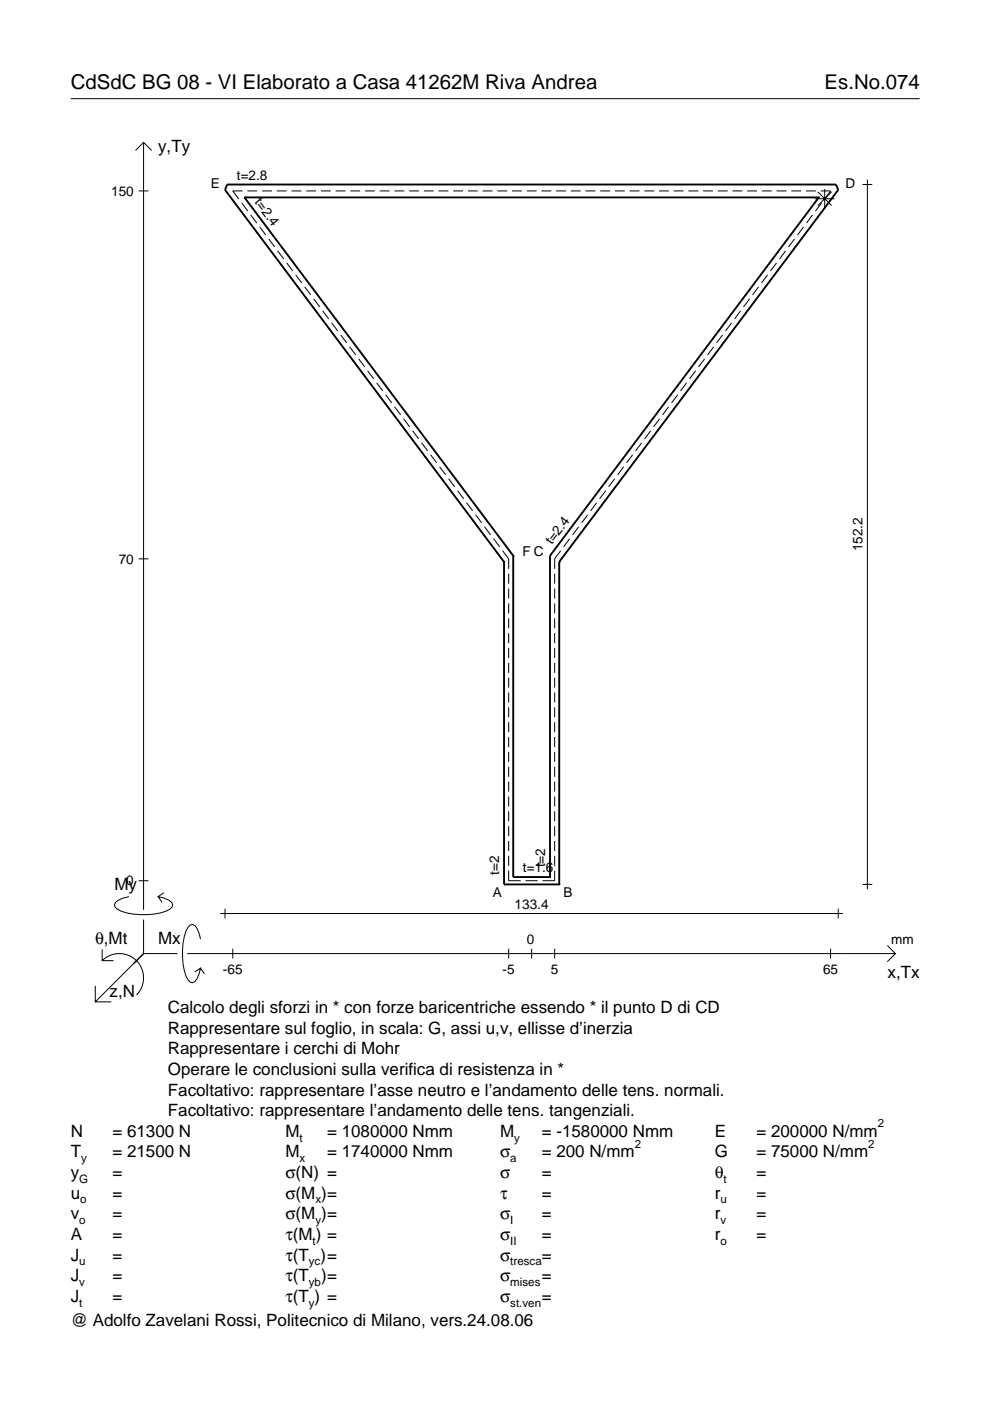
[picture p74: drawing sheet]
<svg xmlns="http://www.w3.org/2000/svg" width="210mm" height="297mm" viewBox="0 0 210 297" stroke-linecap="round" stroke-linejoin="round" font-family="sans-serif">
<defs><g id="words">
<g font-size="4.3">
<text x="15" y="18.9">CdSdC BG 08 - VI Elaborato a Casa 41262M Riva Andrea</text>
<text x="174.8" y="18.9">Es.No.074</text>
</g>
<g font-size="3.6">
<text x="33.5" y="32.3">y,Ty</text>
<text x="24.3" y="188.8">My</text>
<text x="20.1" y="200.1">θ,Mt</text>
<text x="33.5" y="200.1">Mx</text>
<text x="188.2" y="207.3">x,Tx</text>
<text x="23.2" y="211.4">z,N</text>
<text x="35.6" y="214.8">Calcolo degli sforzi in * con forze baricentriche essendo * il punto D di CD</text>
<text x="35.6" y="219.2">Rappresentare sul foglio, in scala: G, assi u,v, ellisse d’inerzia</text>
<text x="35.6" y="223.5">Rappresentare i cerchi di Mohr</text>
<text x="35.6" y="227.9">Operare le conclusioni sulla verifica di resistenza in *</text>
<text x="35.6" y="232.3">Facoltativo: rappresentare l’asse neutro e l’andamento delle tens. normali.</text>
<text x="35.6" y="236.7">Facoltativo: rappresentare l’andamento delle tens. tangenziali.</text>
<text x="15" y="241">N</text>
<text x="15" y="245.4">T</text>
<text x="23.8" y="245.4">= 21500 N</text>
<text x="23.8" y="241">= 61300 N</text>
<text x="60.5" y="241">M</text>
<text x="60.5" y="245.4">M</text>
<text x="69.3" y="241">= 1080000 Nmm</text>
<text x="69.3" y="245.4">= 1740000 Nmm</text>
<text x="106" y="245.4">σ</text>
<text x="106" y="241">M</text>
<text x="114.9" y="241">= -1580000 Nmm</text>
<text x="114.9" y="245.4">= 200 N/mm</text>
<text x="151.5" y="241">E</text>
<text x="151.5" y="245.4">G</text>
<text x="160.4" y="241">= 200000 N/mm</text>
<text x="160.4" y="245.4">= 75000 N/mm</text>
<text x="15" y="249.8">y</text>
<text x="23.8" y="249.8">=</text>
<text x="60.5" y="249.8">σ(N) =</text>
<text x="106" y="249.8">σ</text>
<text x="114.9" y="249.8">=</text>
<text x="151.5" y="249.8">θ</text>
<text x="160.4" y="249.8">=</text>
<text x="15" y="254.2">u</text>
<text x="23.8" y="254.2">=</text>
<text x="60.5" y="254.2">σ(M )=</text>
<text x="106" y="254.2">τ</text>
<text x="114.9" y="254.2">=</text>
<text x="151.5" y="254.2">r</text>
<text x="160.4" y="254.2">=</text>
<text x="15" y="258.5">v</text>
<text x="15" y="262.9">A</text>
<text x="23.8" y="262.9">=</text>
<text x="23.8" y="258.5">=</text>
<text x="60.5" y="258.5">σ(M )=</text>
<text x="60.5" y="262.9">τ(M ) =</text>
<text x="106" y="262.9">σ</text>
<text x="106" y="258.5">σ</text>
<text x="114.9" y="258.5">=</text>
<text x="114.9" y="262.9">=</text>
<text x="151.5" y="258.5">r</text>
<text x="151.5" y="262.9">r</text>
<text x="160.4" y="258.5">=</text>
<text x="160.4" y="262.9">=</text>
<text x="15" y="267.3">J</text>
<text x="23.8" y="267.3">=</text>
<text x="60.5" y="267.3">τ(T )=</text>
<text x="106" y="267.3">σ</text>
<text x="114.9" y="267.3">=</text>
<text x="15" y="271.7">J</text>
<text x="23.8" y="271.7">=</text>
<text x="60.5" y="271.7">τ(T</text>
<text x="68.1" y="271.7">)=</text>
<text x="106" y="271.7">σ</text>
<text x="114.9" y="271.7">=</text>
<text x="15" y="281.2">@ Adolfo Zavelani Rossi, Politecnico di Milano, vers.24.08.06</text>
<text x="15" y="276">J</text>
<text x="23.8" y="276">=</text>
<text x="60.5" y="276">τ(T ) =</text>
<text x="106" y="276">σ</text>
<text x="114.9" y="276">=</text>
</g>
<g font-size="2.9">
<text x="23.6" y="41.5">150</text>
<text x="44.7" y="39.8">E</text>
<text x="50.2" y="38.1">t=2.8</text>
<text x="179.3" y="39.8">D</text>
<text x="53.9" y="42.9" transform="rotate(53 53.9 42.9)">t=2.4</text>
<text x="25.2" y="119.5">70</text>
<text x="110.8" y="117.9">F C</text>
<text x="117" y="115.6" transform="rotate(-53 117 115.6)">t=2.4</text>
<text x="182.9" y="116.9" transform="rotate(-90 182.9 116.9)">152.2</text>
<text x="105.8" y="185.5" transform="rotate(-90 105.8 185.5)">t=2</text>
<text x="110.9" y="184.9">t=1.6</text>
<text x="115.6" y="183.9" transform="rotate(-90 115.6 183.9)">t=2</text>
<text x="26.8" y="187.7">0</text>
<text x="104.5" y="190.3">A</text>
<text x="119.5" y="190.3">B</text>
<text x="109.1" y="192.7">133.4</text>
<text x="111.7" y="200.1">0</text>
<text x="189" y="200.1">mm</text>
<text x="47.3" y="206.6">-65</text>
<text x="106.6" y="206.6">-5</text>
<text x="116.8" y="206.6">5</text>
<text x="174.5" y="206.6">65</text>
</g>
<g font-size="2.4">
<text x="186.1" y="239">2</text>
<text x="63.5" y="242">t</text>
<text x="109" y="242">y</text>
<text x="134.6" y="243.4">2</text>
<text x="184.1" y="243.4">2</text>
<text x="16.8" y="250.8">G</text>
<text x="17.2" y="246.4">y</text>
<text x="63.5" y="246.4">x</text>
<text x="108.2" y="246.4">a</text>
<text x="153.4" y="250.8">t</text>
<text x="17" y="255.2">o</text>
<text x="66.9" y="255.2">x</text>
<text x="152.7" y="255.2">u</text>
<text x="16.8" y="259.5">o</text>
<text x="66.3" y="263.9">t</text>
<text x="66.9" y="259.5">y</text>
<text x="108.2" y="259.5">I</text>
<text x="108.2" y="263.9">II</text>
<text x="152.7" y="259.5">v</text>
<text x="152.7" y="263.9">o</text>
<text x="16.8" y="268.3">u</text>
<text x="65.5" y="268.3">yc</text>
<text x="108.2" y="268.3">tresca</text>
<text x="16.8" y="272.7">v</text>
<text x="65.5" y="272.7">yb</text>
<text x="108.2" y="272.7">mises</text>
<text x="16.8" y="277">t</text>
<text x="65.5" y="277">y</text>
<text x="108.2" y="277">st.ven</text>
</g>
</g></defs>
<g fill="none" stroke="#000" stroke-width=".21">
<path d="M15 20.9h180M28.7 31.9l1.7-1.7 1.8 1.7M30.4 30.2v162.7M182.9 39.1h2M183.9 38.1v150.4M29.4 40.5h2.1M51.2 43l1.3 1.8M51.4 40.5h-2.1l1.3 1.7M52.5 40.5h2M53.2 45.6l1.2 1.7M55.1 48.1l1.3 1.7M55.6 40.5h2.1"/>
<path d="M57 50.7l1.3 1.7M58.7 40.5h2.1M58.9 53.2l1.3 1.7M60.8 55.7l1.3 1.8M61.8 40.5h2.1M62.7 58.3l1.3 1.7M64.9 40.5h2.1M68 40.5h2.1M71.2 40.5h2M74.3 40.5h2.1M77.4 40.5h2.1M80.5 40.5h2.1"/>
<path d="M83.6 40.5h2.1M86.7 40.5h2.1M89.9 40.5h2M93 40.5h2.1M96.1 40.5h2.1M99.2 40.5h2.1M102.3 40.5h2.1M105.4 40.5h2.1M108.6 40.5h2M111.7 40.5h2.1M114.8 40.5h2.1M117.9 40.5h2.1"/>
<path d="M121 40.5h2.1M124.1 40.5h2.1M127.3 40.5h2M130.4 40.5h2.1M133.5 40.5h2.1M136.6 40.5h2.1M139.7 40.5h2.1M142.8 40.5h2.1M146 40.5h2M149.1 40.5h2.1M152.2 40.5h2.1M155.3 40.5h2.1"/>
<path d="M158.4 40.5h2.1M161.5 40.5h2.1M162.7 58.3l-1.2 1.7M164.6 55.7l-1.2 1.8M164.7 40.5h2M166.6 53.2l-1.3 1.7M167.8 40.5h2.1M168.5 50.7l-1.3 1.7M170.4 48.1l-1.3 1.7M170.9 40.5h2.1M172.3 45.6l-1.3 1.7M172.8 42.1h4.1"/>
<path d="M173.4 40.7l2.9 2.9M174 40.5h2.1l-1.3 1.7M174.2 43l-1.3 1.8M174.9 40.1v4.1M176.3 40.7l-2.9 2.9M64.6 60.8l1.3 1.7M66.5 63.4l1.3 1.7M68.4 65.9l1.3 1.7M70.3 68.5l1.3 1.7M72.2 71l1.3 1.7M74.1 73.5l1.3 1.8M76 76.1l1.3 1.7"/>
<path d="M77.9 78.6l1.3 1.7M147.5 78.6l-1.3 1.7M149.4 76.1l-1.3 1.7M151.3 73.5l-1.3 1.8M153.2 71l-1.3 1.7M155.1 68.5l-1.3 1.7M157 65.9l-1.3 1.7M158.9 63.4l-1.3 1.7M160.8 60.8l-1.3 1.7M79.9 81.2l1.2 1.7M81.8 83.7l1.3 1.7M83.7 86.3l1.3 1.7"/>
<path d="M85.6 88.8l1.3 1.7M87.5 91.3l1.3 1.8M89.4 93.9l1.3 1.7M91.3 96.4l1.3 1.7M93.2 99l1.3 1.7M132.2 99l-1.3 1.7M134.1 96.4l-1.3 1.7M136 93.9l-1.2 1.7M138 91.3l-1.3 1.8M139.9 88.8l-1.3 1.7M141.8 86.3l-1.3 1.7M143.7 83.7l-1.3 1.7"/>
<path d="M145.6 81.2l-1.3 1.7M29.4 118.5h2.1M95.1 101.5l1.3 1.7M97 104.1l1.3 1.7M98.9 106.6l1.3 1.7M100.8 109.1l1.3 1.8M102.7 111.7l1.3 1.7M104.6 114.2l1.3 1.7M106.6 116.8l1.2 1.7v2.1M118.9 116.8l-1.3 1.7v2.1M120.8 114.2l-1.3 1.7M122.7 111.7l-1.3 1.7"/>
<path d="M124.6 109.1l-1.3 1.8M126.5 106.6l-1.3 1.7M128.4 104.1l-1.3 1.7M130.3 101.5l-1.3 1.7M107.8 121.6v2.2M107.8 124.8v2.1M107.8 127.9v2.2M107.8 131.1v2.1M107.8 134.2v2.2M107.8 137.4v2.1M117.6 121.6v2.2M117.6 124.8v2.1"/>
<path d="M117.6 127.9v2.2M117.6 131.1v2.1M117.6 134.2v2.2M117.6 137.4v2.1M107.8 140.5v2.2M107.8 143.7v2.1M107.8 146.8v2.1M107.8 150v2.1M107.8 153.1v2.1M107.8 156.3v2.1M107.8 159.4v2.1M117.6 140.5v2.2"/>
<path d="M117.6 143.7v2.1M117.6 146.8v2.1M117.6 150v2.1M117.6 153.1v2.1M117.6 156.3v2.1M117.6 159.4v2.1M107.8 162.6v2.1M107.8 165.7v2.1M107.8 168.9v2.1M107.8 172v2.1M107.8 175.2v2.1M107.8 178.3v2.1"/>
<path d="M117.6 162.6v2.1M117.6 165.7v2.1M117.6 168.9v2.1M117.6 172v2.1M117.6 175.2v2.1M117.6 178.3v2.1M27.3 190.1a3.6 3.6 0 0 0-3 1.7l.1 .5a5.7 5.7 0 0 0 3.8 1.5 13.3 13.3 0 0 0 7.8-1l.5-.5 .1-.5a3.6 3.6 0 0 0-3.1-1.7l.8 1.2M29.4 186.7h2.1M30.4 195v7.2M34.7 189.3l-1.2 .8M42.5 199.1a3.6 3.6 0 0 0-1.7-3.1l-.5 .1a5.7 5.7 0 0 0-1.5 3.8 13.3 13.3 0 0 0 1 7.8l.5 .5 .5 .2a3.6 3.6 0 0 0 1.7-3.1l-1.2 .8M46.7 193.7h132.1"/>
<path d="M47.7 192.7v2M107.8 184.6v2.1h2.6M107.8 181.5v2.1M111.4 186.7h2.6M117.6 184.6v2.1h-2.6M117.6 181.5v2.1M177.7 192.7v2M182.9 187.5h2M20.2 209v3.4h3.4M21.7 203.7a5.1 5.1 0 0 1 7.2 0 5.1 5.1 0 0 1 0 7.3M21.7 201.3v2.4h2.4M30.4 202.2l-10.2 10.2"/>
<path d="M30.4 202.2l-2 2M30.4 202.2h7.2M39.7 202.2h150.1M42.5 205.3l.8 1.2M49.3 201.2v2M107.8 201.2v2M112.7 201.2v2M117.6 201.2v2M176.1 201.2v2M188.1 200.5l1.7 1.7-1.7 1.7"/>
</g>
<g fill="none" stroke="#000" stroke-width=".4">
<path d="M51.8 41.9h.1M51.8 41.9h121.8M51.8 41.9l57 75.9M173.6 41.9h.1M173.6 41.9l-57 75.9M106.9 119.1h.1M106.9 119.1l-59.2-78.8 .5-1.2h129.1l.4 1.2-59.1 78.8M106.9 119.1v68.4M108.8 117.8h.1M108.8 117.8v68.2M116.6 117.8h.1M116.6 117.8v68.2"/>
<path d="M118.6 119.1h.1M118.6 119.1v68.4M106.9 187.5h.1M106.9 187.5h11.7M108.8 186h.1M108.8 186h7.8M116.6 186h.1M118.6 187.5h.1"/>
</g>
<use href="#words"/>
</svg>
